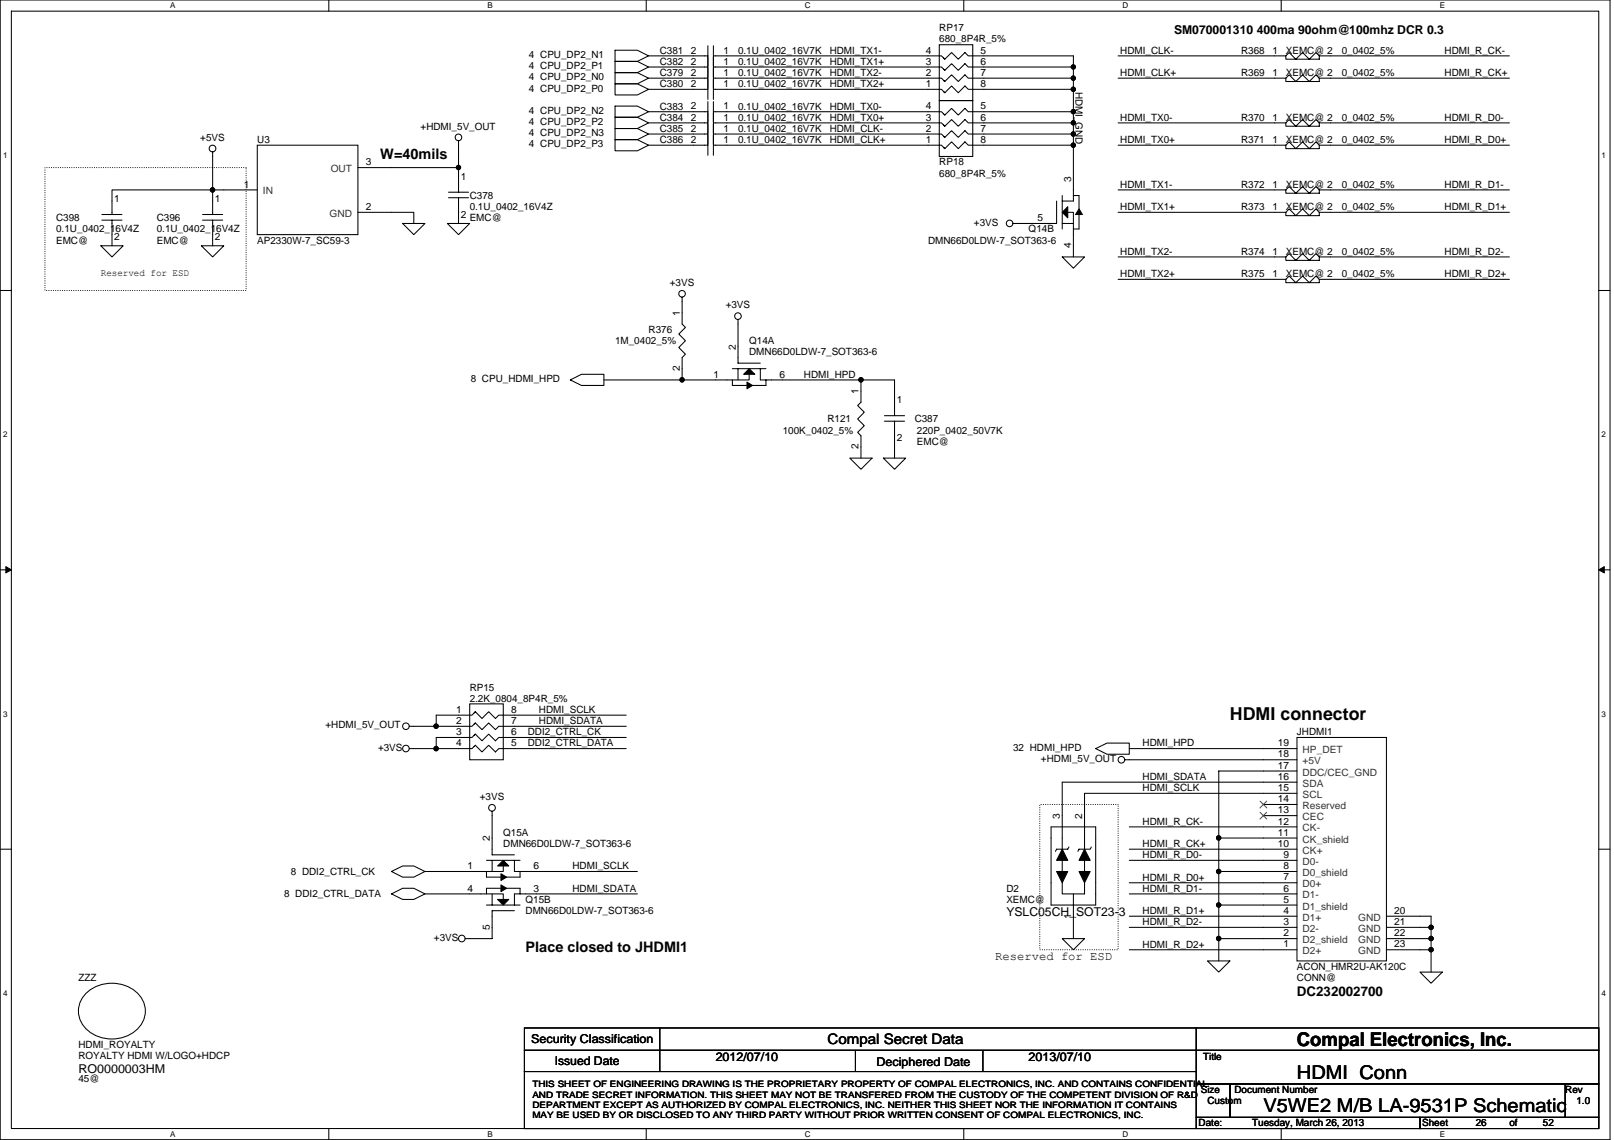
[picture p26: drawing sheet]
<svg xmlns="http://www.w3.org/2000/svg" width="297mm" height="210mm" viewBox="0 0 297 210" stroke-linecap="round" stroke-linejoin="round" font-family="sans-serif">
<defs><g id="words">
<g font-size="3.5">
<text x="238.7" y="192.5">Compal Electronics, Inc.</text>
<text x="238.7" y="198.6">HDMI Conn</text>
<text x="232.5" y="204.7">V5WE2 M/B LA-9531P Schematic</text>
</g>
<text font-size="3.3" x="226.4" y="132.7">HDMI connector</text>
<g font-size="2.7">
<text x="70" y="29.2">W=40mils</text>
<text x="96.7" y="175.3">Place closed to JHDMI1</text>
<text x="152.3" y="192.3">Compal Secret Data</text>
</g>
<text font-size="2.5" x="238.7" y="183.3">DC232002700</text>
<g font-size="2.2">
<text x="216.1" y="6.2">SM070001310 400ma 90ohm@100mhz DCR 0.3</text>
<text x="185.2" y="168.7">YSLC05CH_SOT23-3</text>
<text x="183.2" y="176.7">Reserved for ESD</text>
<text x="14.4" y="197.5">RO0000003HM</text>
<text x="97.8" y="192.1">Security Classification</text>
<text x="102.1" y="196">Issued Date</text>
<text x="131.7" y="195.4">2012/07/10</text>
<text x="161.3" y="196.2">Deciphered Date</text>
<text x="189.3" y="195.4">2013/07/10</text>
</g>
<g font-size="1.8">
<text x="172.9" y="5.8">RP17</text>
<text x="97.3" y="10.7">4 CPU_DP2_N1</text>
<text x="121.4" y="11.9">C382</text>
<text x="121.4" y="9.9">C381</text>
<text x="127.2" y="11.9">2</text>
<text x="127.2" y="9.9">2</text>
<text x="133.2" y="11.9">1</text>
<text x="133.2" y="9.9">1</text>
<text x="135.8" y="11.9">0.1U_0402_16V7K</text>
<text x="135.8" y="9.9">0.1U_0402_16V7K</text>
<text x="152.7" y="9.9">HDMI_TX1-</text>
<text x="152.7" y="11.9">HDMI_TX1+</text>
<text x="170.4" y="11.9">3</text>
<text x="170.4" y="9.9">4</text>
<text x="172.9" y="7.8">680_8P4R_5%</text>
<text x="180.5" y="11.9">6</text>
<text x="180.5" y="9.9">5</text>
<text x="206.2" y="9.9">HDMI_CLK-</text>
<text x="228.4" y="9.9">R368</text>
<text x="234.2" y="9.9">1</text>
<text x="236.6" y="9.9">XEMC@ 2</text>
<text x="246.9" y="9.9">0_0402_5%</text>
<text x="265.8" y="9.9">HDMI_R_CK-</text>
<text x="97.3" y="12.8">4 CPU_DP2_P1</text>
<text x="97.3" y="14.8">4 CPU_DP2_N0</text>
<text x="97.3" y="16.9">4 CPU_DP2_P0</text>
<text x="121.4" y="14">C379</text>
<text x="121.4" y="16">C380</text>
<text x="127.2" y="14">2</text>
<text x="127.2" y="16">2</text>
<text x="133.2" y="14">1</text>
<text x="133.2" y="16">1</text>
<text x="135.8" y="14">0.1U_0402_16V7K</text>
<text x="135.8" y="16">0.1U_0402_16V7K</text>
<text x="152.7" y="16">HDMI_TX2+</text>
<text x="152.7" y="14">HDMI_TX2-</text>
<text x="170.4" y="16">1</text>
<text x="170.4" y="14">2</text>
<text x="180.5" y="16">8</text>
<text x="180.5" y="14">7</text>
<text x="197.9" y="16.8" transform="rotate(90 197.9 16.8)">HDMI_GND</text>
<text x="206.2" y="14">HDMI_CLK+</text>
<text x="228.4" y="14">R369</text>
<text x="234.2" y="14">1</text>
<text x="236.6" y="14">XEMC@ 2</text>
<text x="246.9" y="14">0_0402_5%</text>
<text x="265.8" y="14">HDMI_R_CK+</text>
<text x="77.4" y="23.9">+HDMI_5V_OUT</text>
<text x="97.3" y="21">4 CPU_DP2_N2</text>
<text x="97.3" y="23.1">4 CPU_DP2_P2</text>
<text x="121.4" y="22.2">C384</text>
<text x="121.4" y="20.2">C383</text>
<text x="127.2" y="22.2">2</text>
<text x="127.2" y="20.2">2</text>
<text x="133.2" y="22.2">1</text>
<text x="133.2" y="20.2">1</text>
<text x="135.8" y="22.2">0.1U_0402_16V7K</text>
<text x="135.8" y="20.2">0.1U_0402_16V7K</text>
<text x="152.7" y="20.2">HDMI_TX0-</text>
<text x="152.7" y="22.2">HDMI_TX0+</text>
<text x="170.4" y="22.2">3</text>
<text x="170.4" y="20.2">4</text>
<text x="180.5" y="22.2">6</text>
<text x="180.5" y="20.2">5</text>
<text x="206.2" y="22.2">HDMI_TX0-</text>
<text x="228.4" y="22.2">R370</text>
<text x="234.2" y="22.2">1</text>
<text x="236.6" y="22.2">XEMC@ 2</text>
<text x="246.9" y="22.2">0_0402_5%</text>
<text x="265.8" y="22.2">HDMI_R_D0-</text>
<text x="36.9" y="25.9">+5VS</text>
<text x="47.3" y="26.3">U3</text>
<text x="97.3" y="25.1">4 CPU_DP2_N3</text>
<text x="97.3" y="27.2">4 CPU_DP2_P3</text>
<text x="121.4" y="26.3">C386</text>
<text x="121.4" y="24.3">C385</text>
<text x="127.2" y="26.3">2</text>
<text x="127.2" y="24.3">2</text>
<text x="133.2" y="26.3">1</text>
<text x="133.2" y="24.3">1</text>
<text x="135.8" y="26.3">0.1U_0402_16V7K</text>
<text x="135.8" y="24.3">0.1U_0402_16V7K</text>
<text x="152.7" y="24.3">HDMI_CLK-</text>
<text x="152.7" y="26.3">HDMI_CLK+</text>
<text x="170.4" y="26.3">1</text>
<text x="170.4" y="24.3">2</text>
<text x="180.5" y="26.3">8</text>
<text x="180.5" y="24.3">7</text>
<text x="206.2" y="26.3">HDMI_TX0+</text>
<text x="228.4" y="26.3">R371</text>
<text x="234.2" y="26.3">1</text>
<text x="236.6" y="26.3">XEMC@ 2</text>
<text x="246.9" y="26.3">0_0402_5%</text>
<text x="265.8" y="26.3">HDMI_R_D0+</text>
<text x="44.9" y="34.5">1</text>
<text x="67.3" y="30.4">3</text>
<text x="84.8" y="33.1">1</text>
<text x="172.9" y="30.5">RP18</text>
<text x="172.9" y="32.5">680_8P4R_5%</text>
<text x="197.1" y="33.5" transform="rotate(-90 197.1 33.5)">3</text>
<text x="206.2" y="34.6">HDMI_TX1-</text>
<text x="228.4" y="34.6">R372</text>
<text x="234.2" y="34.5">1</text>
<text x="236.6" y="34.6">XEMC@ 2</text>
<text x="246.9" y="34.6">0_0402_5%</text>
<text x="265.8" y="34.6">HDMI_R_D1-</text>
<text x="10.3" y="40.7">C398</text>
<text x="21" y="37.3">1</text>
<text x="28.8" y="40.7">C396</text>
<text x="39.6" y="37.3">1</text>
<text x="67.3" y="38.7">2</text>
<text x="84.8" y="40.1">2</text>
<text x="86.4" y="36.6">C378</text>
<text x="86.4" y="38.7">0.1U_0402_16V4Z</text>
<text x="86.4" y="40.7">EMC@</text>
<text x="179.2" y="41.6">+3VS</text>
<text x="191" y="40.7">5</text>
<text x="206.2" y="38.7">HDMI_TX1+</text>
<text x="228.4" y="38.7">R373</text>
<text x="234.2" y="38.7">1</text>
<text x="236.6" y="38.7">XEMC@ 2</text>
<text x="246.9" y="38.7">0_0402_5%</text>
<text x="265.8" y="38.7">HDMI_R_D1+</text>
<text x="10.3" y="42.8">0.1U_0402_16V4Z</text>
<text x="10.3" y="44.9">EMC@</text>
<text x="21" y="44.2">2</text>
<text x="28.8" y="42.8">0.1U_0402_16V4Z</text>
<text x="28.8" y="44.9">EMC@</text>
<text x="39.6" y="44.2">2</text>
<text x="47.3" y="44.9">AP2330W-7_SC59-3</text>
<text x="170.8" y="44.9">DMN66D0LDW-7_SOT363-6</text>
<text x="189.3" y="42.8">Q14B</text>
<text x="197.1" y="45.7" transform="rotate(-90 197.1 45.7)">4</text>
<text x="206.2" y="46.9">HDMI_TX2-</text>
<text x="228.4" y="46.9">R374</text>
<text x="234.2" y="46.9">1</text>
<text x="236.6" y="46.9">XEMC@ 2</text>
<text x="246.9" y="46.9">0_0402_5%</text>
<text x="265.8" y="46.9">HDMI_R_D2-</text>
<text x="18.6" y="50.9">Reserved for ESD</text>
<text x="123.3" y="52.7">+3VS</text>
<text x="206.2" y="51">HDMI_TX2+</text>
<text x="228.4" y="51">R375</text>
<text x="234.2" y="51">1</text>
<text x="236.6" y="51">XEMC@ 2</text>
<text x="246.9" y="51">0_0402_5%</text>
<text x="265.8" y="51">HDMI_R_D2+</text>
<text x="125.1" y="58.2" transform="rotate(-90 125.1 58.2)">1</text>
<text x="133.6" y="56.8">+3VS</text>
<text x="113.2" y="63.4">1M_0402_5%</text>
<text x="119.4" y="61.3">R376</text>
<text x="135.4" y="64.4" transform="rotate(-90 135.4 64.4)">2</text>
<text x="137.9" y="63.4">Q14A</text>
<text x="137.9" y="65.4">DMN66D0LDW-7_SOT363-6</text>
<text x="86.7" y="70.4">8 CPU_HDMI_HPD</text>
<text x="125.1" y="68.3" transform="rotate(-90 125.1 68.3)">2</text>
<text x="131.3" y="69.5">1</text>
<text x="143.4" y="69.5">6</text>
<text x="148" y="69.6">HDMI_HPD</text>
<text x="152.3" y="77.8">R121</text>
<text x="158" y="72.6" transform="rotate(-90 158 72.6)">1</text>
<text x="165.1" y="74.3">1</text>
<text x="168.3" y="77.8">C387</text>
<text x="144.1" y="79.8">100K_0402_5%</text>
<text x="158" y="82.7" transform="rotate(-90 158 82.7)">2</text>
<text x="165.1" y="81.3">2</text>
<text x="168.7" y="79.8">220P_0402_50V7K</text>
<text x="168.7" y="81.9">EMC@</text>
<text x="84" y="131.3">1</text>
<text x="86.4" y="127.1">RP15</text>
<text x="86.4" y="129.2">2.2K_0804_8P4R_5%</text>
<text x="94.1" y="131.3">8</text>
<text x="99.2" y="131.3">HDMI_SCLK</text>
<text x="59.9" y="134.1">+HDMI_5V_OUT</text>
<text x="84" y="133.3">2</text>
<text x="84" y="135.4">3</text>
<text x="84" y="137.4">4</text>
<text x="94.1" y="133.3">7</text>
<text x="94.1" y="135.4">6</text>
<text x="94.1" y="137.4">5</text>
<text x="97.1" y="135.4">DDI2_CTRL_CK</text>
<text x="97.1" y="137.4">DDI2_CTRL_DATA</text>
<text x="99.2" y="133.3">HDMI_SDATA</text>
<text x="210.3" y="137.4">HDMI_HPD</text>
<text x="235.2" y="137.4">19</text>
<text x="238.7" y="135.4">JHDMI1</text>
<text x="69.6" y="138.3">+3VS</text>
<text x="186.4" y="138.3">32 HDMI_HPD</text>
<text x="191.6" y="140.3">+HDMI_5V_OUT</text>
<text x="210.3" y="143.6">HDMI_SDATA</text>
<text x="235.2" y="143.6">16</text>
<text x="235.2" y="141.5">17</text>
<text x="235.2" y="139.5">18</text>
<text x="88.3" y="147.3">+3VS</text>
<text x="210.3" y="145.7">HDMI_SCLK</text>
<text x="235.2" y="149.8">13</text>
<text x="235.2" y="147.7">14</text>
<text x="235.2" y="145.6">15</text>
<text x="90.1" y="154.9" transform="rotate(-90 90.1 154.9)">2</text>
<text x="92.6" y="153.9">Q15A</text>
<text x="92.6" y="156">DMN66D0LDW-7_SOT363-6</text>
<text x="195.1" y="150.8" transform="rotate(-90 195.1 150.8)">3</text>
<text x="199.2" y="150.8" transform="rotate(-90 199.2 150.8)">2</text>
<text x="210.3" y="151.8">HDMI_R_CK-</text>
<text x="210.3" y="156">HDMI_R_CK+</text>
<text x="235.2" y="155.9">10</text>
<text x="235.2" y="153.9">11</text>
<text x="235.2" y="151.8">12</text>
<text x="53.5" y="161.1">8 DDI2_CTRL_CK</text>
<text x="86" y="160">1</text>
<text x="98.2" y="160">6</text>
<text x="105.4" y="160.1">HDMI_SCLK</text>
<text x="210.3" y="158">HDMI_R_D0-</text>
<text x="236.2" y="160">8</text>
<text x="236.2" y="158">9</text>
<text x="52.3" y="165.2">8 DDI2_CTRL_DATA</text>
<text x="86" y="164.2">4</text>
<text x="96.7" y="166.2">Q15B</text>
<text x="98.2" y="164.2">3</text>
<text x="105.4" y="164.2">HDMI_SDATA</text>
<text x="185.2" y="164.2">D2</text>
<text x="185.2" y="166.2">XEMC@</text>
<text x="210.3" y="162.1">HDMI_R_D0+</text>
<text x="210.3" y="164.2">HDMI_R_D1-</text>
<text x="236.2" y="166.2">5</text>
<text x="236.2" y="164.2">6</text>
<text x="236.2" y="162.1">7</text>
<text x="79.9" y="173.2">+3VS</text>
<text x="90.1" y="171.2" transform="rotate(-90 90.1 171.2)">5</text>
<text x="96.7" y="168.3">DMN66D0LDW-7_SOT363-6</text>
<text x="197.1" y="169.1" transform="rotate(-90 197.1 169.1)">1</text>
<text x="210.3" y="168.3">HDMI_R_D1+</text>
<text x="210.3" y="170.3">HDMI_R_D2-</text>
<text x="236.2" y="172.4">2</text>
<text x="236.2" y="170.3">3</text>
<text x="236.2" y="168.3">4</text>
<text x="256.6" y="168.3">20</text>
<text x="256.6" y="170.3">21</text>
<text x="256.6" y="172.4">22</text>
<text x="210.3" y="174.5">HDMI_R_D2+</text>
<text x="236.2" y="174.5">1</text>
<text x="238.7" y="178.6">ACON_HMR2U-AK120C</text>
<text x="256.6" y="174.5">23</text>
<text x="14.4" y="180.6">ZZZ</text>
<text x="238.7" y="180.6">CONN@</text>
<text x="14.4" y="193">HDMI_ROYALTY</text>
<text x="14.4" y="195.1">ROYALTY HDMI W/LOGO+HDCP</text>
<text x="221.4" y="195.2">Title</text>
<text x="14.4" y="199.2">45@</text>
<text x="221" y="201.2">Size</text>
<text x="222.2" y="203.3">Custom</text>
<text x="227.2" y="201.2">Document Number</text>
<text x="288.1" y="201.2">Rev</text>
<text x="290.1" y="203.3">1.0</text>
<text x="220.6" y="207.4">Date:</text>
<text x="230.5" y="207.4">Tuesday, March 26, 2013</text>
<text x="261.7" y="207.4">Sheet</text>
<text x="271.6" y="207.4">26</text>
<text x="277.8" y="207.4">of</text>
<text x="283.9" y="207.4">52</text>
</g>
<g font-size="1.8" fill="#333">
<text x="48.4" y="35.8">IN</text>
<text x="60.9" y="31.7">OUT</text>
<text x="60.7" y="39.9">GND</text>
<text x="239.7" y="142.8">DDC/CEC_GND</text>
<text x="239.7" y="140.7">+5V</text>
<text x="239.7" y="138.7">HP_DET</text>
<text x="239.7" y="148.9">Reserved</text>
<text x="239.7" y="146.9">SCL</text>
<text x="239.7" y="144.8">SDA</text>
<text x="239.7" y="155.1">CK_shield</text>
<text x="239.7" y="153.1">CK-</text>
<text x="239.7" y="151">CEC</text>
<text x="239.7" y="161.3">D0_shield</text>
<text x="239.7" y="159.2">D0-</text>
<text x="239.7" y="157.2">CK+</text>
<text x="239.7" y="167.5">D1_shield</text>
<text x="239.7" y="165.4">D1-</text>
<text x="239.7" y="163.4">D0+</text>
<text x="239.7" y="173.7">D2_shield</text>
<text x="239.7" y="171.6">D2-</text>
<text x="239.7" y="169.5">D1+</text>
<text x="250" y="169.5">GND</text>
<text x="250" y="171.6">GND</text>
<text x="250" y="173.7">GND</text>
<text x="239.7" y="175.7">D2+</text>
<text x="250" y="175.7">GND</text>
</g>
<g font-size="1.6">
<text x="98" y="200.2">THIS SHEET OF ENGINEERING DRAWING IS THE PROPRIETARY PROPERTY OF COMPAL ELECTRONICS, INC. AND CONTAINS CONFIDENTIAL</text>
<text x="98" y="202.1">AND TRADE SECRET INFORMATION. THIS SHEET MAY NOT BE TRANSFERED FROM THE CUSTODY OF THE COMPETENT DIVISION OF R&amp;D</text>
<text x="98" y="204">DEPARTMENT EXCEPT AS AUTHORIZED BY COMPAL ELECTRONICS, INC. NEITHER THIS SHEET NOR THE INFORMATION IT CONTAINS</text>
<text x="98" y="205.9">MAY BE USED BY OR DISCLOSED TO ANY THIRD PARTY WITHOUT PRIOR WRITTEN CONSENT OF COMPAL ELECTRONICS, INC.</text>
</g>
<g font-size="1.5">
<text x="31.3" y="1.5">A</text>
<text x="89.7" y="1.5">B</text>
<text x="148.1" y="1.5">C</text>
<text x="206.6" y="1.5">D</text>
<text x="265" y="1.5">E</text>
<text x=".6" y="29.1">1</text>
<text x="294.8" y="29.1">1</text>
<text x=".6" y="80.5">2</text>
<text x="294.8" y="80.5">2</text>
<text x=".6" y="132">3</text>
<text x="294.8" y="132">3</text>
<text x=".6" y="183.4">4</text>
<text x="294.8" y="183.4">4</text>
<text x="31.3" y="209.3">A</text>
<text x="89.7" y="209.3">B</text>
<text x="148.1" y="209.3">C</text>
<text x="206.6" y="209.3">D</text>
<text x="265" y="209.3">E</text>
</g>
</g></defs>
<path d="M0 0h296.3v209.8h-296.3zM2.1 2.1h292.1v205.7h-292.1z" fill="none" stroke="#000" stroke-width=".19"/>
<g fill="#fff">
<path d="M31.3 .2h1v1.6h-1z"/>
<path d="M31.3 208h1v1.6h-1z"/>
</g>
<path d="M60.5 0v2.1M60.5 207.8v2" fill="none" stroke="#000" stroke-width=".19"/>
<g fill="#fff">
<path d="M89.7 .2h1v1.6h-1z"/>
<path d="M89.7 208h1v1.6h-1z"/>
</g>
<path d="M118.9 0v2.1M118.9 207.8v2" fill="none" stroke="#000" stroke-width=".19"/>
<g fill="#fff">
<path d="M148.1 .2h1.1v1.6h-1.1z"/>
<path d="M148.1 208h1.1v1.6h-1.1z"/>
</g>
<path d="M177.4 0v2.1M177.4 207.8v2" fill="none" stroke="#000" stroke-width=".19"/>
<g fill="#fff">
<path d="M206.6 .2h1v1.6h-1z"/>
<path d="M206.6 208h1v1.6h-1z"/>
</g>
<path d="M235.8 0v2.1M235.8 207.8v2" fill="none" stroke="#000" stroke-width=".19"/>
<g fill="#fff">
<path d="M265 .2h1v1.6h-1z"/>
<path d="M265 208h1v1.6h-1z"/>
<path d="M.6 27.8h.8v1.6h-.8z"/>
<path d="M294.8 27.8h.8v1.6h-.8z"/>
<path d="M.6 79.2h.8v1.6h-.8z"/>
<path d="M294.8 79.2h.8v1.6h-.8z"/>
</g>
<path d="M0 53.5h2.1M294.2 53.5h2.1" fill="none" stroke="#000" stroke-width=".19"/>
<g fill="#fff">
<path d="M.6 130.6h.8v1.7h-.8z"/>
<path d="M294.8 130.6h.8v1.7h-.8z"/>
</g>
<path d="M0 104.9h2.1M294.2 104.9h2.1" fill="none" stroke="#000" stroke-width=".19"/>
<path d="M1.1 104.3l1 .6-1 .6zM294.2 104.9l1.1-.6v1.2z" fill="#000" stroke="#000" stroke-width=".18"/>
<g fill="#fff">
<path d="M.6 182.1h.8v1.6h-.8z"/>
<path d="M294.8 182.1h.8v1.6h-.8z"/>
</g>
<g fill="none" stroke="#000" stroke-width=".19">
<path d="M113.2 19.5h4.1l2.1 1.1-2.1 1h-4.1zM113.2 9.2h4.1l2.1 1.1-2.1 1h-4.1zM113.2 11.3h4.1l2.1 1-2.1 1.1h-4.1zM113.2 13.4h4.1l2.1 1-2.1 1h-4.1zM113.2 15.4h4.1l2.1 1-2.1 1.1h-4.1zM119.4 14.4h10.9M119.4 10.3h10.9M119.4 16.4h10.9M119.4 12.3h10.9M130.3 8.4v9.9M130.3 18.7v9.9M131.3 16.4h42l.6 .7 1.2-1.3 1.3 1.3 1.2-1.3 .6 .6h19.3"/>
<path d="M131.3 14.4h42l.6 .6 1.2-1.2 1.3 1.2 1.2-1.2 .6 .6h19.3M131.3 12.3h42l.6 .7 1.2-1.3 1.3 1.3 1.2-1.3 .6 .6h19.3M131.3 10.3h42l.6 .6 1.2-1.2 1.3 1.2 1.2-1.2 .6 .6h19.3v26.7h-2M131.3 8.4v9.9M131.3 18.7v9.9M172.9 18.5h6.1v10.3h-6.1zM172.9 8.2h6.1v10.3h-6.1zM173.7 16.9l.2 .2M173.7 14.8l.2 .2M173.7 12.7l.2 .3M205.8 14.4h30.8M205.8 10.3h30.8"/>
<path d="M236.6 10.3l.7-.6 1.2 1.2 1.2-1.2 1.3 1.2 1.2-1.2 .6 .6M236.6 10.3v.6h6.2v-.6M236.6 14.4l.7-.6 1.2 1.2 1.2-1.2 1.3 1.2 1.2-1.2 .6 .6M236.6 14.4v.6h6.2v-.6M242.8 14.4h35M242.8 10.3h35M18.8 39.5h3.7M20.6 39.5v-4.5h18.5v4.5M37.3 39.5h3.7M39.1 28v7h8.2M47.3 26.7h18.6v16.5h-18.6zM65.9 39.1h10.3v2"/>
<path d="M82.5 36.4h3.7M82.5 35.4h3.7M84.4 36.4v4.7M84.4 30.9h-18.5M84.4 25.9v9.5M113.2 23.7h4.1l2.1 1-2.1 1h-4.1zM113.2 25.7h4.1l2.1 1-2.1 1.1h-4.1zM113.2 21.6h4.1l2.1 1-2.1 1.1h-4.1zM119.4 24.7h10.9M119.4 20.6h10.9M119.4 22.6h10.9M130.3 26.7h-10.9"/>
<path d="M131.3 26.7h42l.6 .7 1.2-1.3 1.3 1.3 1.2-1.3 .6 .6h19.3M173.7 27.2l.2 .2M173.7 25.1l.2 .2M173.7 23l.2 .2M194.5 37v4.1h-8.1M195.5 36v6.2M196.5 39.1h1v8.2M197.5 24.7h-19.3l-.6-.6-1.2 1.2-1.3-1.2-1.2 1.2-.6-.6h-42M197.5 22.6h-19.3l-.6-.6-1.2 1.2-1.3-1.2-1.2 1.2-.6-.6h-42M197.5 20.6h-19.3l-.6-.6-1.2 1.2-1.3-1.2-1.2 1.2-.6-.6h-42M197.5 36h1.1v2.5M198.6 39.5v2.7h-1.1"/>
<path d="M205.8 35h30.8M205.8 39.1h30.8M205.8 26.7h30.8M205.8 22.6h30.8M236.6 35l.7-.6 1.2 1.2 1.2-1.2 1.3 1.2 1.2-1.2 .6 .6M236.6 35v.6h6.2v-.6M236.6 39.1l.7-.6 1.2 1.2 1.2-1.2 1.3 1.2 1.2-1.2 .6 .6M236.6 39.1v.6h6.2v-.6M236.6 22.6l.7-.6 1.2 1.2 1.2-1.2 1.3 1.2 1.2-1.2 .6 .6M236.6 22.6v.6h6.2v-.6M236.6 26.7l.7-.6 1.2 1.3 1.2-1.3 1.3 1.3 1.2-1.3 .6 .6M236.6 26.7v.7h6.2v-.7"/>
<path d="M242.8 35h35M242.8 39.1h35M242.8 26.7h35M242.8 22.6h35M18.6 45.3h4.1l-2.1 2zM18.8 40.5h3.7M20.6 40.5v4.8M37.1 45.3h4.1l-2.1 2zM37.3 40.5h3.7M39.1 40.5v4.8M74.1 41.1h4.1l-2 2.1zM82.3 41.1h4.1l-2 2.1z"/>
<path d="M125.5 54.7v5l.7 .6-1.3 1.2 1.3 1.2-1.3 1.3 1.3 1.2-.7 .6v4.2M135.8 58.8v8.1h4.1M195.5 41.1h2M195.5 47.3h4.1l-2.1 2.1zM205.8 51.4h30.8M205.8 47.3h30.8M236.6 47.3l.7-.6 1.2 1.2 1.2-1.2 1.3 1.2 1.2-1.2 .6 .6M236.6 47.3v.6h6.2v-.6M236.6 51.4l.7-.6 1.2 1.2 1.2-1.2 1.3 1.2 1.2-1.2 .6 .6M236.6 51.4v.6h6.2v-.6M242.8 51.4h35M242.8 47.3h35"/>
<path d="M105 70l2-1.1h4.1v2.1h-4.1zM134.8 67.9h6.2M134.8 70v1h2.7M135.8 67.9v2.1M137.9 68.9v1.1h-26.8M139.9 67.9v2.1h24.7v6.5M141 70v1h-2.5M158.5 70v4.1l-.7 .6 1.3 1.2-1.3 1.3 1.3 1.2-1.3 1.2 .7 .6v4.1M162.8 77.6h3.7M162.8 76.5h3.7M164.6 77.6v6.7M156.4 84.3h4.1l-2 2.1z"/>
<path d="M162.6 84.3h4.1l-2.1 2.1zM75.3 133.7h11.6l.6-.6 1.2 1.2 1.2-1.2 1.3 1.2 .6-.6h23.4M75.3 137.8h11.6l.6-.6 1.2 1.3 1.2-1.3 1.3 1.3 .6-.7h23.4M86.4 129.6h6.2v10.3h-6.2zM87.5 131l-.2 .3M87.5 133.1l-.2 .2M87.5 135.2l-.2 .2M115.2 131.7h-23.4l-.6 .6-1.3-1.3-1.2 1.3-1.2-1.3-.6 .7h-6.6v2M115.2 135.8h-23.4l-.6 .6-1.3-1.2-1.2 1.2-1.2-1.2-.6 .6h-6.6v2M201.7 137.8l2-1h4.1v2.1h-4.1zM207 139.9h31.7M207.8 137.8h30.9"/>
<path d="M238.7 135.8h16.5v41.1h-16.5zM0 156.4h2.1M89.5 158.4h6.2M90.6 158.4v2.1M90.6 149.4v8h4.1M92.6 159.4v1.1h-14.4M94.7 158.4v2.1h22.6M193.4 152.3h8.3v14.3h-8.3zM195.5 158.4v2.1M196.7 156l-.2 .4h-2l-.3 .4M199.6 158.4v2.1M200.8 156l-.2 .4h-2l-.2 .4"/>
<path d="M207.8 156.4h30.9M207.8 152.3h30.9M207.8 158.4h30.9M224.3 154.3h14.4M232.5 150.2h6.2M232.5 148.1h6.2M238.7 146.1h-39.1v10.3M238.7 144h-43.2v12.4M238.7 142h-14.4v34.9M294.2 156.4h2.1M72 160.5l2.1-1.1h2.1l2 1.1-2 1h-2.1zM72 164.6l2.1-1h2.1l2 1-2 1h-2.1z"/>
<path d="M78.2 164.6h14.4v1M89.5 166.6h6.2M89.5 160.5v1h2.7M90.6 164.6v2M92.2 163.6h-2.7v1M93.2 163.6h2.5v1M94.7 167.7h-4.1v5.1h-5M95.7 160.5v1h-2.5M117.3 164.6h-22.6v2M195.5 172.8h4.1l-2.1 2.1zM195.5 162.5v2.1h4.1v-2.1M197.5 164.6v8.2"/>
<path d="M207.8 164.6h30.9M207.8 162.5h30.9M207.8 168.7h30.9M207.8 170.8h30.9M207.8 174.9h30.9M222.2 176.9h4.2l-2.1 2.1zM224.3 166.6h14.4M224.3 172.8h14.4M238.7 160.5h-14.4M255.2 170.8h8.2v2M255.2 168.7h8.2v2.1M255.2 174.9h8.2"/>
<path d="M255.2 172.8h8.2M261.3 179h4.1l-2 2zM263.4 172.8v6.2M15.6 183.1a6.9 6.9 0 0 1 10.5 .7 4.8 4.8 0 0 1-2.7 6.9 6.6 6.6 0 0 1-8.7-2.9 4.4 4.4 0 0 1 .9-4.7zM96.5 189.3h123.7v4.1h-123.7zM96.5 193.4h123.7v3.9h-123.7zM96.5 197.3h123.7v10.5h-123.7zM121.4 189.3v8M157.4 193.4v3.9M180.9 193.4v3.9M220.2 199.6h6.2v6.1h-6.2zM220.2 189.3h74v4.1h-74z"/>
<path d="M220.2 193.4h74v6.2h-74zM226.4 199.6h61.7v6.1h-61.7zM288.1 199.6h6.1v6.1h-6.1zM220.2 205.7h41.1v2.1h-41.1zM261.3 205.7h32.9v2.1h-32.9z"/>
<circle cx="39.1" cy="27.3" r=".62"/>
<circle cx="84.4" cy="25.3" r=".61"/>
<circle cx="125.5" cy="54.1" r=".61"/>
<circle cx="135.8" cy="58.2" r=".61"/>
<circle cx="185.8" cy="41.1" r=".61"/>
<circle cx="74.7" cy="137.8" r=".61"/>
<circle cx="74.7" cy="133.7" r=".61"/>
<circle cx="206.4" cy="139.9" r=".61"/>
<circle cx="90.5" cy="148.7" r=".62"/>
<circle cx="85" cy="172.8" r=".61"/>
</g>
<path d="M8.3 30.9h37v22.6h-37zM191.4 148.1h14.4v26.8h-14.4z" fill="none" stroke="#000" stroke-width=".19" stroke-dasharray="0 .4"/>
<g fill="#000" stroke="#000" stroke-width=".19">
<path d="M196.5 38.1v2l-1-1zM198.6 38.5l.6 1h-1.3zM137.5 70.4l1 .6-1 .6zM137.9 67.9l1 1h-2zM91.6 159.4l1-1 1 1zM195.5 156.4l1 2h-2zM199.6 156.4l1 2h-2zM92.2 162.9l1 .7-1 .6zM92.2 160.9l1 .6-1 .6zM91.6 165.6h2l-1 1zM194.5 160.5h2l-1 2zM198.6 160.5h2l-1 2z"/>
<circle cx="197.5" cy="14.4" r=".4"/>
<circle cx="197.5" cy="16.4" r=".4"/>
<circle cx="197.5" cy="12.3" r=".39"/>
<circle cx="39.1" cy="35" r=".4"/>
<circle cx="84.4" cy="30.8" r=".4"/>
<circle cx="197.5" cy="26.7" r=".4"/>
<circle cx="197.5" cy="24.7" r=".4"/>
<circle cx="197.5" cy="20.6" r=".4"/>
<circle cx="197.5" cy="22.6" r=".39"/>
<circle cx="125.5" cy="69.9" r=".4"/>
<circle cx="158.4" cy="69.9" r=".4"/>
<circle cx="80.3" cy="133.7" r=".4"/>
<circle cx="80.3" cy="137.8" r=".4"/>
<circle cx="224.3" cy="154.3" r=".4"/>
<circle cx="224.3" cy="172.8" r=".4"/>
<circle cx="224.3" cy="160.5" r=".4"/>
<circle cx="224.3" cy="166.6" r=".4"/>
<circle cx="263.4" cy="174.9" r=".4"/>
<circle cx="263.4" cy="170.7" r=".4"/>
<circle cx="263.4" cy="172.8" r=".4"/>
</g>
<path d="M231.9 149.6l1.2 1.2M231.9 147.5l1.2 1.3M233.1 149.6l-1.2 1.2M233.1 147.5l-1.2 1.3" fill="none" stroke="#4c4c4c" stroke-width=".18"/>
<use href="#words"/>
</svg>
